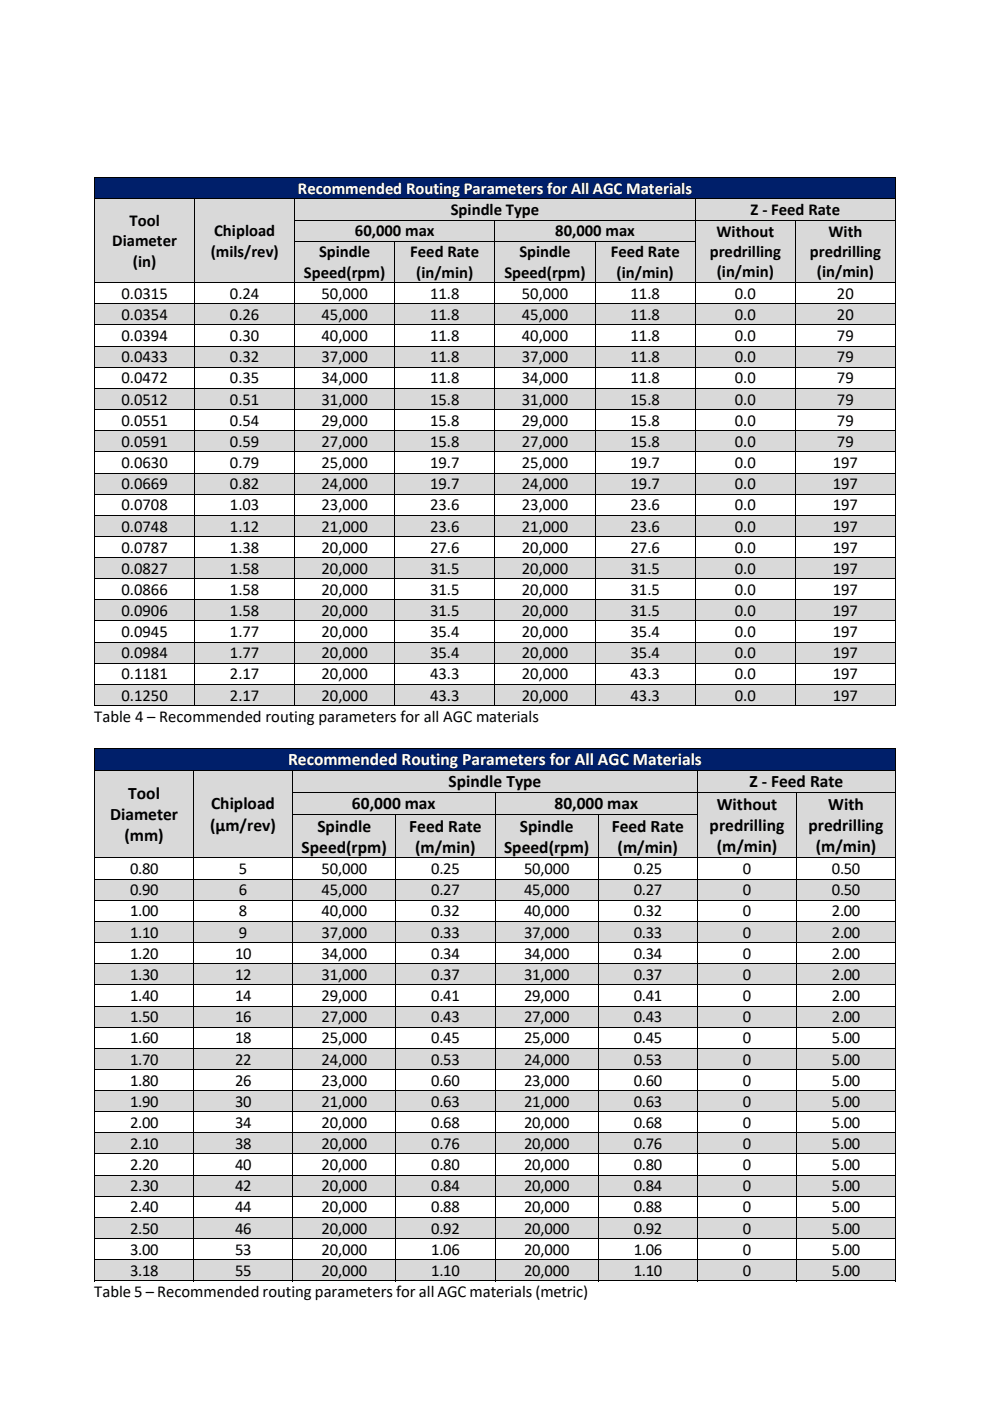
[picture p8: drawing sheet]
<svg xmlns="http://www.w3.org/2000/svg" width="210mm" height="297mm" viewBox="0 0 210 297" stroke-linecap="round" stroke-linejoin="round" font-family="sans-serif">
<defs><g id="words">
<text font-size="3.7" fill="#fff" x="61.1" y="162.2">Recommended Routing Parameters for All AGC Materials</text>
<g font-size="3.7">
<text x="95.1" y="166.9">Spindle Type</text>
<text x="159" y="166.9">Z ‐ Feed Rate</text>
<text x="23.4" y="173.9">Diameter</text>
<text x="27.2" y="169.4">Tool</text>
<text x="44.8" y="171.6">Chipload</text>
<text x="74.7" y="171.6">60,000 max</text>
<text x="117.6" y="171.6">80,000 max</text>
<text x="152" y="171.7">Without</text>
<text x="175.7" y="171.7">With</text>
<text x="26.4" y="178.4">(mm)</text>
<text x="44.6" y="176.1">(µm/rev)</text>
<text x="67.3" y="176.3">Spindle</text>
<text x="86.8" y="176.3">Feed Rate</text>
<text x="110.3" y="176.3">Spindle</text>
<text x="129.8" y="176.3">Feed Rate</text>
<text x="150.5" y="176.2">predrilling</text>
<text x="171.5" y="176.2">predrilling</text>
<text x="64" y="180.8">Speed(rpm)</text>
<text x="88.1" y="180.8">(m/min)</text>
<text x="106.9" y="180.8">Speed(rpm)</text>
<text x="131" y="180.8">(m/min)</text>
<text x="152" y="180.7">(m/min)</text>
<text x="173" y="180.7">(m/min)</text>
</g>
<text font-size="3.5" fill="#fff" x="63.2" y="41.1">Recommended Routing Parameters for All AGC Materials</text>
<g font-size="3.5">
<text x="27.5" y="47.9">Tool</text>
<text x="95.6" y="45.6">Spindle Type</text>
<text x="159.2" y="45.6">Z ‐ Feed Rate</text>
<text x="23.8" y="52.3">Diameter</text>
<text x="45.4" y="50.1">Chipload</text>
<text x="75.3" y="50.1">60,000 max</text>
<text x="117.8" y="50.1">80,000 max</text>
<text x="152" y="50.2">Without</text>
<text x="175.7" y="50.2">With</text>
<text x="28.2" y="56.6">(in)</text>
<text x="44.7" y="54.4">(mils/rev)</text>
<text x="64.5" y="58.9">Speed(rpm)</text>
<text x="67.7" y="54.6">Spindle</text>
<text x="87" y="54.6">Feed Rate</text>
<text x="88.3" y="58.9">(in/min)</text>
<text x="107" y="58.9">Speed(rpm)</text>
<text x="110.2" y="54.6">Spindle</text>
<text x="129.6" y="54.6">Feed Rate</text>
<text x="130.8" y="58.9">(in/min)</text>
<text x="150.5" y="54.5">predrilling</text>
<text x="152" y="58.8">(in/min)</text>
<text x="171.8" y="54.5">predrilling</text>
<text x="173.3" y="58.8">(in/min)</text>
<text x="25.8" y="63.4">0.0315</text>
<text x="48.8" y="63.4">0.24</text>
<text x="68.2" y="63.4">50,000</text>
<text x="91.2" y="63.4">11.8</text>
<text x="110.7" y="63.4">50,000</text>
<text x="133.7" y="63.4">11.8</text>
<text x="155.9" y="63.4">0.0</text>
<text x="177.5" y="63.4">20</text>
<text x="25.8" y="67.9">0.0354</text>
<text x="48.8" y="67.9">0.26</text>
<text x="68.2" y="67.9">45,000</text>
<text x="91.2" y="67.9">11.8</text>
<text x="110.7" y="67.9">45,000</text>
<text x="133.7" y="67.9">11.8</text>
<text x="155.9" y="67.9">0.0</text>
<text x="177.5" y="67.9">20</text>
<text x="25.8" y="72.3">0.0394</text>
<text x="25.8" y="76.8">0.0433</text>
<text x="48.8" y="72.3">0.30</text>
<text x="48.8" y="76.8">0.32</text>
<text x="68.2" y="72.3">40,000</text>
<text x="68.2" y="76.8">37,000</text>
<text x="91.2" y="72.3">11.8</text>
<text x="91.2" y="76.8">11.8</text>
<text x="110.7" y="72.3">40,000</text>
<text x="110.7" y="76.8">37,000</text>
<text x="133.7" y="72.3">11.8</text>
<text x="133.7" y="76.8">11.8</text>
<text x="155.9" y="72.3">0.0</text>
<text x="155.9" y="76.8">0.0</text>
<text x="177.5" y="72.3">79</text>
<text x="177.5" y="76.8">79</text>
<text x="25.8" y="81.3">0.0472</text>
<text x="48.8" y="81.3">0.35</text>
<text x="68.2" y="81.3">34,000</text>
<text x="91.2" y="81.3">11.8</text>
<text x="110.7" y="81.3">34,000</text>
<text x="133.7" y="81.3">11.8</text>
<text x="155.9" y="81.3">0.0</text>
<text x="177.5" y="81.3">79</text>
<text x="25.8" y="85.8">0.0512</text>
<text x="48.8" y="85.8">0.51</text>
<text x="68.2" y="85.8">31,000</text>
<text x="91.2" y="85.8">15.8</text>
<text x="110.7" y="85.8">31,000</text>
<text x="133.7" y="85.8">15.8</text>
<text x="155.9" y="85.8">0.0</text>
<text x="177.5" y="85.8">79</text>
<text x="25.8" y="90.3">0.0551</text>
<text x="25.8" y="94.8">0.0591</text>
<text x="48.8" y="90.3">0.54</text>
<text x="48.8" y="94.8">0.59</text>
<text x="68.2" y="90.3">29,000</text>
<text x="68.2" y="94.8">27,000</text>
<text x="91.2" y="90.3">15.8</text>
<text x="91.2" y="94.8">15.8</text>
<text x="110.7" y="90.3">29,000</text>
<text x="110.7" y="94.8">27,000</text>
<text x="133.7" y="90.3">15.8</text>
<text x="133.7" y="94.8">15.8</text>
<text x="155.9" y="90.3">0.0</text>
<text x="155.9" y="94.8">0.0</text>
<text x="177.5" y="90.3">79</text>
<text x="177.5" y="94.8">79</text>
<text x="25.8" y="99.2">0.0630</text>
<text x="48.8" y="99.2">0.79</text>
<text x="68.2" y="99.2">25,000</text>
<text x="91.2" y="99.2">19.7</text>
<text x="110.7" y="99.2">25,000</text>
<text x="133.7" y="99.2">19.7</text>
<text x="155.9" y="99.2">0.0</text>
<text x="176.6" y="99.2">197</text>
<text x="25.8" y="103.7">0.0669</text>
<text x="48.8" y="103.7">0.82</text>
<text x="68.2" y="103.7">24,000</text>
<text x="91.2" y="103.7">19.7</text>
<text x="110.7" y="103.7">24,000</text>
<text x="133.7" y="103.7">19.7</text>
<text x="155.9" y="103.7">0.0</text>
<text x="176.6" y="103.7">197</text>
<text x="25.8" y="108.2">0.0708</text>
<text x="25.8" y="112.7">0.0748</text>
<text x="48.8" y="108.2">1.03</text>
<text x="48.8" y="112.7">1.12</text>
<text x="68.2" y="108.2">23,000</text>
<text x="68.2" y="112.7">21,000</text>
<text x="91.2" y="108.2">23.6</text>
<text x="91.2" y="112.7">23.6</text>
<text x="110.7" y="108.2">23,000</text>
<text x="110.7" y="112.7">21,000</text>
<text x="133.7" y="108.2">23.6</text>
<text x="133.7" y="112.7">23.6</text>
<text x="155.9" y="108.2">0.0</text>
<text x="155.9" y="112.7">0.0</text>
<text x="176.6" y="108.2">197</text>
<text x="176.6" y="112.7">197</text>
<text x="25.8" y="117.2">0.0787</text>
<text x="48.8" y="117.2">1.38</text>
<text x="68.2" y="117.2">20,000</text>
<text x="91.2" y="117.2">27.6</text>
<text x="110.7" y="117.2">20,000</text>
<text x="133.7" y="117.2">27.6</text>
<text x="155.9" y="117.2">0.0</text>
<text x="176.6" y="117.2">197</text>
<text x="25.8" y="121.6">0.0827</text>
<text x="48.8" y="121.6">1.58</text>
<text x="68.2" y="121.6">20,000</text>
<text x="91.2" y="121.6">31.5</text>
<text x="110.7" y="121.6">20,000</text>
<text x="133.7" y="121.6">31.5</text>
<text x="155.9" y="121.6">0.0</text>
<text x="176.6" y="121.6">197</text>
<text x="25.8" y="126.1">0.0866</text>
<text x="25.8" y="130.6">0.0906</text>
<text x="48.8" y="126.1">1.58</text>
<text x="48.8" y="130.6">1.58</text>
<text x="68.2" y="126.1">20,000</text>
<text x="68.2" y="130.6">20,000</text>
<text x="91.2" y="126.1">31.5</text>
<text x="91.2" y="130.6">31.5</text>
<text x="110.7" y="126.1">20,000</text>
<text x="110.7" y="130.6">20,000</text>
<text x="133.7" y="126.1">31.5</text>
<text x="133.7" y="130.6">31.5</text>
<text x="155.9" y="126.1">0.0</text>
<text x="155.9" y="130.6">0.0</text>
<text x="176.6" y="126.1">197</text>
<text x="176.6" y="130.6">197</text>
<text x="25.8" y="135.1">0.0945</text>
<text x="48.8" y="135.1">1.77</text>
<text x="68.2" y="135.1">20,000</text>
<text x="91.2" y="135.1">35.4</text>
<text x="110.7" y="135.1">20,000</text>
<text x="133.7" y="135.1">35.4</text>
<text x="155.9" y="135.1">0.0</text>
<text x="176.6" y="135.1">197</text>
<text x="25.8" y="139.6">0.0984</text>
<text x="48.8" y="139.6">1.77</text>
<text x="68.2" y="139.6">20,000</text>
<text x="91.2" y="139.6">35.4</text>
<text x="110.7" y="139.6">20,000</text>
<text x="133.7" y="139.6">35.4</text>
<text x="155.9" y="139.6">0.0</text>
<text x="176.6" y="139.6">197</text>
<text x="25.8" y="144.1">0.1181</text>
<text x="25.8" y="148.5">0.1250</text>
<text x="48.8" y="144.1">2.17</text>
<text x="48.8" y="148.5">2.17</text>
<text x="68.2" y="144.1">20,000</text>
<text x="68.2" y="148.5">20,000</text>
<text x="91.2" y="144.1">43.3</text>
<text x="91.2" y="148.5">43.3</text>
<text x="110.7" y="144.1">20,000</text>
<text x="110.7" y="148.5">20,000</text>
<text x="133.7" y="144.1">43.3</text>
<text x="133.7" y="148.5">43.3</text>
<text x="155.9" y="144.1">0.0</text>
<text x="155.9" y="148.5">0.0</text>
<text x="176.6" y="144.1">197</text>
<text x="176.6" y="148.5">197</text>
<text x="20" y="153">Table 4 – Recommended routing parameters for all AGC materials</text>
<text x="27.6" y="185.4">0.80</text>
<text x="50.7" y="185.4">5</text>
<text x="68.2" y="185.4">50,000</text>
<text x="91.5" y="185.4">0.25</text>
<text x="111.1" y="185.4">50,000</text>
<text x="134.4" y="185.4">0.25</text>
<text x="157.5" y="185.4">0</text>
<text x="176.4" y="185.4">0.50</text>
<text x="27.6" y="189.8">0.90</text>
<text x="50.7" y="189.8">6</text>
<text x="68.2" y="189.8">45,000</text>
<text x="91.5" y="189.8">0.27</text>
<text x="111.1" y="189.8">45,000</text>
<text x="134.4" y="189.8">0.27</text>
<text x="157.5" y="189.8">0</text>
<text x="176.4" y="189.8">0.50</text>
<text x="27.6" y="194.3">1.00</text>
<text x="50.7" y="194.3">8</text>
<text x="68.2" y="194.3">40,000</text>
<text x="91.5" y="194.3">0.32</text>
<text x="111.1" y="194.3">40,000</text>
<text x="134.4" y="194.3">0.32</text>
<text x="157.5" y="194.3">0</text>
<text x="176.4" y="194.3">2.00</text>
<text x="27.6" y="198.8">1.10</text>
<text x="27.6" y="203.3">1.20</text>
<text x="49.8" y="203.3">10</text>
<text x="50.7" y="198.8">9</text>
<text x="68.2" y="198.8">37,000</text>
<text x="68.2" y="203.3">34,000</text>
<text x="91.5" y="198.8">0.33</text>
<text x="91.5" y="203.3">0.34</text>
<text x="111.1" y="198.8">37,000</text>
<text x="111.1" y="203.3">34,000</text>
<text x="134.4" y="198.8">0.33</text>
<text x="134.4" y="203.3">0.34</text>
<text x="157.5" y="198.8">0</text>
<text x="157.5" y="203.3">0</text>
<text x="176.4" y="198.8">2.00</text>
<text x="176.4" y="203.3">2.00</text>
<text x="27.6" y="207.8">1.30</text>
<text x="49.8" y="207.8">12</text>
<text x="68.2" y="207.8">31,000</text>
<text x="91.5" y="207.8">0.37</text>
<text x="111.1" y="207.8">31,000</text>
<text x="134.4" y="207.8">0.37</text>
<text x="157.5" y="207.8">0</text>
<text x="176.4" y="207.8">2.00</text>
<text x="27.6" y="212.2">1.40</text>
<text x="49.8" y="212.2">14</text>
<text x="68.2" y="212.2">29,000</text>
<text x="91.5" y="212.2">0.41</text>
<text x="111.1" y="212.2">29,000</text>
<text x="134.4" y="212.2">0.41</text>
<text x="157.5" y="212.2">0</text>
<text x="176.4" y="212.2">2.00</text>
<text x="27.6" y="216.7">1.50</text>
<text x="27.6" y="221.2">1.60</text>
<text x="49.8" y="216.7">16</text>
<text x="49.8" y="221.2">18</text>
<text x="68.2" y="216.7">27,000</text>
<text x="68.2" y="221.2">25,000</text>
<text x="91.5" y="216.7">0.43</text>
<text x="91.5" y="221.2">0.45</text>
<text x="111.1" y="216.7">27,000</text>
<text x="111.1" y="221.2">25,000</text>
<text x="134.4" y="216.7">0.43</text>
<text x="134.4" y="221.2">0.45</text>
<text x="157.5" y="216.7">0</text>
<text x="157.5" y="221.2">0</text>
<text x="176.4" y="216.7">2.00</text>
<text x="176.4" y="221.2">5.00</text>
<text x="27.6" y="225.7">1.70</text>
<text x="49.8" y="225.7">22</text>
<text x="68.2" y="225.7">24,000</text>
<text x="91.5" y="225.7">0.53</text>
<text x="111.1" y="225.7">24,000</text>
<text x="134.4" y="225.7">0.53</text>
<text x="157.5" y="225.7">0</text>
<text x="176.4" y="225.7">5.00</text>
<text x="27.6" y="230.2">1.80</text>
<text x="49.8" y="230.2">26</text>
<text x="68.2" y="230.2">23,000</text>
<text x="91.5" y="230.2">0.60</text>
<text x="111.1" y="230.2">23,000</text>
<text x="134.4" y="230.2">0.60</text>
<text x="157.5" y="230.2">0</text>
<text x="176.4" y="230.2">5.00</text>
<text x="27.6" y="234.7">1.90</text>
<text x="27.6" y="239.1">2.00</text>
<text x="49.8" y="234.7">30</text>
<text x="49.8" y="239.1">34</text>
<text x="68.2" y="234.7">21,000</text>
<text x="68.2" y="239.1">20,000</text>
<text x="91.5" y="234.7">0.63</text>
<text x="91.5" y="239.1">0.68</text>
<text x="111.1" y="234.7">21,000</text>
<text x="111.1" y="239.1">20,000</text>
<text x="134.4" y="234.7">0.63</text>
<text x="134.4" y="239.1">0.68</text>
<text x="157.5" y="234.7">0</text>
<text x="157.5" y="239.1">0</text>
<text x="176.4" y="234.7">5.00</text>
<text x="176.4" y="239.1">5.00</text>
<text x="27.6" y="243.6">2.10</text>
<text x="49.8" y="243.6">38</text>
<text x="68.2" y="243.6">20,000</text>
<text x="91.5" y="243.6">0.76</text>
<text x="111.1" y="243.6">20,000</text>
<text x="134.4" y="243.6">0.76</text>
<text x="157.5" y="243.6">0</text>
<text x="176.4" y="243.6">5.00</text>
<text x="27.6" y="248.1">2.20</text>
<text x="49.8" y="248.1">40</text>
<text x="68.2" y="248.1">20,000</text>
<text x="91.5" y="248.1">0.80</text>
<text x="111.1" y="248.1">20,000</text>
<text x="134.4" y="248.1">0.80</text>
<text x="157.5" y="248.1">0</text>
<text x="176.4" y="248.1">5.00</text>
<text x="27.6" y="252.6">2.30</text>
<text x="27.6" y="257.1">2.40</text>
<text x="49.8" y="252.6">42</text>
<text x="49.8" y="257.1">44</text>
<text x="68.2" y="252.6">20,000</text>
<text x="68.2" y="257.1">20,000</text>
<text x="91.5" y="252.6">0.84</text>
<text x="91.5" y="257.1">0.88</text>
<text x="111.1" y="252.6">20,000</text>
<text x="111.1" y="257.1">20,000</text>
<text x="134.4" y="252.6">0.84</text>
<text x="134.4" y="257.1">0.88</text>
<text x="157.5" y="252.6">0</text>
<text x="157.5" y="257.1">0</text>
<text x="176.4" y="252.6">5.00</text>
<text x="176.4" y="257.1">5.00</text>
<text x="27.6" y="261.6">2.50</text>
<text x="49.8" y="261.6">46</text>
<text x="68.2" y="261.6">20,000</text>
<text x="91.5" y="261.6">0.92</text>
<text x="111.1" y="261.6">20,000</text>
<text x="134.4" y="261.6">0.92</text>
<text x="157.5" y="261.6">0</text>
<text x="176.4" y="261.6">5.00</text>
<text x="27.6" y="266">3.00</text>
<text x="49.8" y="266">53</text>
<text x="68.2" y="266">20,000</text>
<text x="91.5" y="266">1.06</text>
<text x="111.1" y="266">20,000</text>
<text x="134.4" y="266">1.06</text>
<text x="157.5" y="266">0</text>
<text x="176.4" y="266">5.00</text>
<text x="20" y="275">Table 5 – Recommended routing parameters for all AGC materials (metric)</text>
<text x="27.6" y="270.5">3.18</text>
<text x="49.8" y="270.5">55</text>
<text x="68.2" y="270.5">20,000</text>
<text x="91.5" y="270.5">1.10</text>
<text x="111.1" y="270.5">20,000</text>
<text x="134.4" y="270.5">1.10</text>
<text x="157.5" y="270.5">0</text>
<text x="176.4" y="270.5">5.00</text>
</g>
</g></defs>
<g fill="#001f6a">
<path d="M20.2 37.8h169.6v4.3h-169.6z"/>
<path d="M22 37.8h166v4.3h-166z"/>
</g>
<path d="M20 37.6h.2v.2h-.2zM189.8 37.6h.2v.2h-.2z" fill="#000"/>
<path d="M20 37.7h170M20.1 37.8v4.3M189.9 37.8v4.3" fill="none" stroke="#000" stroke-width=".21"/>
<g fill="#d9d9d9">
<path d="M20.2 42.3h21v17.6h-21z"/>
<path d="M22 44.6h17.4v4.3h-17.4z"/>
<path d="M22 48.9h17.4v4.3h-17.4z"/>
<path d="M22 53.2h17.4v4.3h-17.4z"/>
<path d="M41.4 42.3h21v17.6h-21z"/>
<path d="M43.2 46.8h17.4v4.3h-17.4z"/>
<path d="M43.2 51.1h17.4v4.3h-17.4z"/>
<path d="M62.6 42.3h84.8v4.3h-84.8z"/>
<path d="M64.4 42.3h81.2v4.3h-81.2z"/>
<path d="M147.6 42.3h42.2v4.3h-42.2z"/>
<path d="M149.4 42.3h38.6v4.3h-38.6z"/>
</g>
<path d="M20 42.2h169.8M20.1 42.3v4.3M41.3 42.3v4.3M62.5 42.3v4.3M147.5 42.3v4.3M189.9 42.3v4.3" fill="none" stroke="#000" stroke-width=".21"/>
<path d="M189.8 42.1h.2v.2h-.2z" fill="#000"/>
<g fill="#d9d9d9">
<path d="M62.6 46.8h42.3v4.3h-42.3z"/>
<path d="M64.4 46.8h38.6v4.3h-38.6z"/>
<path d="M105.1 46.8h42.3v4.3h-42.3z"/>
<path d="M106.8 46.8h38.8v4.3h-38.8z"/>
<path d="M147.6 46.8h21v13.1h-21z"/>
<path d="M149.4 46.8h17.4v4.4h-17.4z"/>
<path d="M149.4 51.2h17.4v4.3h-17.4z"/>
<path d="M149.4 55.5h17.4v4.3h-17.4z"/>
<path d="M168.8 46.8h21v13.1h-21z"/>
<path d="M170.6 46.8h17.4v4.4h-17.4z"/>
<path d="M170.6 51.2h17.4v4.3h-17.4z"/>
<path d="M170.6 55.5h17.4v4.3h-17.4z"/>
</g>
<path d="M20 46.6h.2v.2h-.2zM41.2 46.6h.2v.2h-.2z" fill="#000"/>
<path d="M20.1 46.8v4.3M41.3 46.8v4.3M62.4 46.7h127.6M62.5 46.8v4.3M104.9 46.8v4.3M147.5 46.8v4.3M168.7 46.8v4.3M189.9 46.8v4.3" fill="none" stroke="#000" stroke-width=".21"/>
<g fill="#d9d9d9">
<path d="M62.6 51.2h21v8.7h-21z"/>
<path d="M64.4 51.2h17.4v4.3h-17.4z"/>
<path d="M64.4 55.5h17.4v4.4h-17.4z"/>
<path d="M83.8 51.2h21.1v8.7h-21.1z"/>
<path d="M85.6 51.2h17.4v4.3h-17.4z"/>
<path d="M85.6 55.5h17.4v4.4h-17.4z"/>
<path d="M105.1 51.2h21.1v8.7h-21.1z"/>
<path d="M106.8 51.2h17.5v4.3h-17.5z"/>
<path d="M106.8 55.5h17.5v4.4h-17.5z"/>
<path d="M126.3 51.2h21.1v8.7h-21.1z"/>
<path d="M128.1 51.2h17.5v4.3h-17.5z"/>
<path d="M128.1 55.5h17.5v4.4h-17.5z"/>
</g>
<path d="M20 51.1h.2v.1h-.2zM41.2 51.1h.2v.1h-.2zM168.6 51.1h.2v.1h-.2zM189.8 51.1h.2v.1h-.2z" fill="#000"/>
<path d="M20.1 51.2v8.7M41.3 51.2v8.7M62.4 51.2h85.2M62.5 51.2v8.7M83.7 51.2v8.7M104.9 51.2v8.7M126.2 51.2v8.7M147.5 51.2v8.7M168.7 51.2v8.7M189.9 51.2v8.7" fill="none" stroke="#000" stroke-width=".21"/>
<g fill="#fff">
<path d="M20.2 60h21v4.3h-21z"/>
<path d="M22 60h17.4v4.3h-17.4z"/>
<path d="M41.4 60h21v4.3h-21z"/>
<path d="M43.2 60h17.4v4.3h-17.4z"/>
<path d="M62.6 60h21v4.3h-21z"/>
<path d="M64.4 60h17.4v4.3h-17.4z"/>
<path d="M83.8 60h21.1v4.3h-21.1z"/>
<path d="M85.6 60h17.4v4.3h-17.4z"/>
<path d="M105.1 60h21.1v4.3h-21.1z"/>
<path d="M106.8 60h17.5v4.3h-17.5z"/>
<path d="M126.3 60h21.1v4.3h-21.1z"/>
<path d="M128.1 60h17.5v4.3h-17.5z"/>
<path d="M147.6 60h21v4.3h-21z"/>
<path d="M149.4 60h17.4v4.3h-17.4z"/>
<path d="M168.8 60h21v4.3h-21z"/>
<path d="M170.6 60h17.4v4.3h-17.4z"/>
</g>
<path d="M20 59.9h170M20.1 60v4.3M41.3 60v4.3M62.5 60v4.3M83.7 60v4.3M104.9 60v4.3M126.2 60v4.3M147.5 60v4.3M168.7 60v4.3M189.9 60v4.3" fill="none" stroke="#000" stroke-width=".21"/>
<g fill="#d9d9d9">
<path d="M20.2 64.5h21v4.3h-21z"/>
<path d="M22 64.5h17.4v4.3h-17.4z"/>
<path d="M41.4 64.5h21v4.3h-21z"/>
<path d="M43.2 64.5h17.4v4.3h-17.4z"/>
<path d="M62.6 64.5h21v4.3h-21z"/>
<path d="M64.4 64.5h17.4v4.3h-17.4z"/>
<path d="M83.8 64.5h21.1v4.3h-21.1z"/>
<path d="M85.6 64.5h17.4v4.3h-17.4z"/>
<path d="M105.1 64.5h21.1v4.3h-21.1z"/>
<path d="M106.8 64.5h17.5v4.3h-17.5z"/>
<path d="M126.3 64.5h21.1v4.3h-21.1z"/>
<path d="M128.1 64.5h17.5v4.3h-17.5z"/>
<path d="M147.6 64.5h21v4.3h-21z"/>
<path d="M149.4 64.5h17.4v4.3h-17.4z"/>
<path d="M168.8 64.5h21v4.3h-21z"/>
<path d="M170.6 64.5h17.4v4.3h-17.4z"/>
</g>
<path d="M20 64.4h170M20.1 64.5v4.3M41.3 64.5v4.3M62.5 64.5v4.3M83.7 64.5v4.3M104.9 64.5v4.3M126.2 64.5v4.3M147.5 64.5v4.3M168.7 64.5v4.3M189.9 64.5v4.3" fill="none" stroke="#000" stroke-width=".21"/>
<g fill="#fff">
<path d="M20.2 69h21v4.3h-21z"/>
<path d="M22 69h17.4v4.3h-17.4z"/>
<path d="M41.4 69h21v4.3h-21z"/>
<path d="M43.2 69h17.4v4.3h-17.4z"/>
<path d="M62.6 69h21v4.3h-21z"/>
<path d="M64.4 69h17.4v4.3h-17.4z"/>
<path d="M83.8 69h21.1v4.3h-21.1z"/>
<path d="M85.6 69h17.4v4.3h-17.4z"/>
<path d="M105.1 69h21.1v4.3h-21.1z"/>
<path d="M106.8 69h17.5v4.3h-17.5z"/>
<path d="M126.3 69h21.1v4.3h-21.1z"/>
<path d="M128.1 69h17.5v4.3h-17.5z"/>
<path d="M147.6 69h21v4.3h-21z"/>
<path d="M149.4 69h17.4v4.3h-17.4z"/>
<path d="M168.8 69h21v4.3h-21z"/>
<path d="M170.6 69h17.4v4.3h-17.4z"/>
</g>
<path d="M20 68.9h170M20.1 69v4.3M41.3 69v4.3M62.5 69v4.3M83.7 69v4.3M104.9 69v4.3M126.2 69v4.3M147.5 69v4.3M168.7 69v4.3M189.9 69v4.3" fill="none" stroke="#000" stroke-width=".21"/>
<g fill="#d9d9d9">
<path d="M20.2 73.5h21v4.3h-21z"/>
<path d="M22 73.5h17.4v4.3h-17.4z"/>
<path d="M41.4 73.5h21v4.3h-21z"/>
<path d="M43.2 73.5h17.4v4.3h-17.4z"/>
<path d="M62.6 73.5h21v4.3h-21z"/>
<path d="M64.4 73.5h17.4v4.3h-17.4z"/>
<path d="M83.8 73.5h21.1v4.3h-21.1z"/>
<path d="M85.6 73.5h17.4v4.3h-17.4z"/>
<path d="M105.1 73.5h21.1v4.3h-21.1z"/>
<path d="M106.8 73.5h17.5v4.3h-17.5z"/>
<path d="M126.3 73.5h21.1v4.3h-21.1z"/>
<path d="M128.1 73.5h17.5v4.3h-17.5z"/>
<path d="M147.6 73.5h21v4.3h-21z"/>
<path d="M149.4 73.5h17.4v4.3h-17.4z"/>
<path d="M168.8 73.5h21v4.3h-21z"/>
<path d="M170.6 73.5h17.4v4.3h-17.4z"/>
</g>
<path d="M20 73.4h170M20.1 73.5v4.3M41.3 73.5v4.3M62.5 73.5v4.3M83.7 73.5v4.3M104.9 73.5v4.3M126.2 73.5v4.3M147.5 73.5v4.3M168.7 73.5v4.3M189.9 73.5v4.3" fill="none" stroke="#000" stroke-width=".21"/>
<g fill="#fff">
<path d="M20.2 78h21v4.3h-21z"/>
<path d="M22 78h17.4v4.3h-17.4z"/>
<path d="M41.4 78h21v4.3h-21z"/>
<path d="M43.2 78h17.4v4.3h-17.4z"/>
<path d="M62.6 78h21v4.3h-21z"/>
<path d="M64.4 78h17.4v4.3h-17.4z"/>
<path d="M83.8 78h21.1v4.3h-21.1z"/>
<path d="M85.6 78h17.4v4.3h-17.4z"/>
<path d="M105.1 78h21.1v4.3h-21.1z"/>
<path d="M106.8 78h17.5v4.3h-17.5z"/>
<path d="M126.3 78h21.1v4.3h-21.1z"/>
<path d="M128.1 78h17.5v4.3h-17.5z"/>
<path d="M147.6 78h21v4.3h-21z"/>
<path d="M149.4 78h17.4v4.3h-17.4z"/>
<path d="M168.8 78h21v4.3h-21z"/>
<path d="M170.6 78h17.4v4.3h-17.4z"/>
</g>
<path d="M20 77.9h170M20.1 78v4.3M41.3 78v4.3M62.5 78v4.3M83.7 78v4.3M104.9 78v4.3M126.2 78v4.3M147.5 78v4.3M168.7 78v4.3M189.9 78v4.3" fill="none" stroke="#000" stroke-width=".21"/>
<g fill="#d9d9d9">
<path d="M20.2 82.4h21v4.4h-21z"/>
<path d="M22 82.4h17.4v4.4h-17.4z"/>
<path d="M41.4 82.4h21v4.4h-21z"/>
<path d="M43.2 82.4h17.4v4.4h-17.4z"/>
<path d="M62.6 82.4h21v4.4h-21z"/>
<path d="M64.4 82.4h17.4v4.4h-17.4z"/>
<path d="M83.8 82.4h21.1v4.4h-21.1z"/>
<path d="M85.6 82.4h17.4v4.4h-17.4z"/>
<path d="M105.1 82.4h21.1v4.4h-21.1z"/>
<path d="M106.8 82.4h17.5v4.4h-17.5z"/>
<path d="M126.3 82.4h21.1v4.4h-21.1z"/>
<path d="M128.1 82.4h17.5v4.4h-17.5z"/>
<path d="M147.6 82.4h21v4.4h-21z"/>
<path d="M149.4 82.4h17.4v4.4h-17.4z"/>
<path d="M168.8 82.4h21v4.4h-21z"/>
<path d="M170.6 82.4h17.4v4.4h-17.4z"/>
</g>
<path d="M20 82.4h170M20.1 82.4v4.4M41.3 82.4v4.4M62.5 82.4v4.4M83.7 82.4v4.4M104.9 82.4v4.4M126.2 82.4v4.4M147.5 82.4v4.4M168.7 82.4v4.4M189.9 82.4v4.4" fill="none" stroke="#000" stroke-width=".21"/>
<g fill="#fff">
<path d="M20.2 86.9h21v4.3h-21z"/>
<path d="M22 86.9h17.4v4.3h-17.4z"/>
<path d="M41.4 86.9h21v4.3h-21z"/>
<path d="M43.2 86.9h17.4v4.3h-17.4z"/>
<path d="M62.6 86.9h21v4.3h-21z"/>
<path d="M64.4 86.9h17.4v4.3h-17.4z"/>
<path d="M83.8 86.9h21.1v4.3h-21.1z"/>
<path d="M85.6 86.9h17.4v4.3h-17.4z"/>
<path d="M105.1 86.9h21.1v4.3h-21.1z"/>
<path d="M106.8 86.9h17.5v4.3h-17.5z"/>
<path d="M126.3 86.9h21.1v4.3h-21.1z"/>
<path d="M128.1 86.9h17.5v4.3h-17.5z"/>
<path d="M147.6 86.9h21v4.3h-21z"/>
<path d="M149.4 86.9h17.4v4.3h-17.4z"/>
<path d="M168.8 86.9h21v4.3h-21z"/>
<path d="M170.6 86.9h17.4v4.3h-17.4z"/>
</g>
<path d="M20 86.8h170M20.1 86.9v4.3M41.3 86.9v4.3M62.5 86.9v4.3M83.7 86.9v4.3M104.9 86.9v4.3M126.2 86.9v4.3M147.5 86.9v4.3M168.7 86.9v4.3M189.9 86.9v4.3" fill="none" stroke="#000" stroke-width=".21"/>
<g fill="#d9d9d9">
<path d="M20.2 91.4h21v4.3h-21z"/>
<path d="M22 91.4h17.4v4.3h-17.4z"/>
<path d="M41.4 91.4h21v4.3h-21z"/>
<path d="M43.2 91.4h17.4v4.3h-17.4z"/>
<path d="M62.6 91.4h21v4.3h-21z"/>
<path d="M64.4 91.4h17.4v4.3h-17.4z"/>
<path d="M83.8 91.4h21.1v4.3h-21.1z"/>
<path d="M85.6 91.4h17.4v4.3h-17.4z"/>
<path d="M105.1 91.4h21.1v4.3h-21.1z"/>
<path d="M106.8 91.4h17.5v4.3h-17.5z"/>
<path d="M126.3 91.4h21.1v4.3h-21.1z"/>
<path d="M128.1 91.4h17.5v4.3h-17.5z"/>
<path d="M147.6 91.4h21v4.3h-21z"/>
<path d="M149.4 91.4h17.4v4.3h-17.4z"/>
<path d="M168.8 91.4h21v4.3h-21z"/>
<path d="M170.6 91.4h17.4v4.3h-17.4z"/>
</g>
<path d="M20 91.3h170M20.1 91.4v4.3M41.3 91.4v4.3M62.5 91.4v4.3M83.7 91.4v4.3M104.9 91.4v4.3M126.2 91.4v4.3M147.5 91.4v4.3M168.7 91.4v4.3M189.9 91.4v4.3" fill="none" stroke="#000" stroke-width=".21"/>
<g fill="#fff">
<path d="M20.2 95.9h21v4.3h-21z"/>
<path d="M22 95.9h17.4v4.3h-17.4z"/>
<path d="M41.4 95.9h21v4.3h-21z"/>
<path d="M43.2 95.9h17.4v4.3h-17.4z"/>
<path d="M62.6 95.9h21v4.3h-21z"/>
<path d="M64.4 95.9h17.4v4.3h-17.4z"/>
<path d="M83.8 95.9h21.1v4.3h-21.1z"/>
<path d="M85.6 95.9h17.4v4.3h-17.4z"/>
<path d="M105.1 95.9h21.1v4.3h-21.1z"/>
<path d="M106.8 95.9h17.5v4.3h-17.5z"/>
<path d="M126.3 95.9h21.1v4.3h-21.1z"/>
<path d="M128.1 95.9h17.5v4.3h-17.5z"/>
<path d="M147.6 95.9h21v4.3h-21z"/>
<path d="M149.4 95.9h17.4v4.3h-17.4z"/>
<path d="M168.8 95.9h21v4.3h-21z"/>
<path d="M170.6 95.9h17.4v4.3h-17.4z"/>
</g>
<path d="M20 95.8h170M20.1 95.9v4.3M41.3 95.9v4.3M62.5 95.9v4.3M83.7 95.9v4.3M104.9 95.9v4.3M126.2 95.9v4.3M147.5 95.9v4.3M168.7 95.9v4.3M189.9 95.9v4.3" fill="none" stroke="#000" stroke-width=".21"/>
<g fill="#d9d9d9">
<path d="M20.2 100.4h21v4.3h-21z"/>
<path d="M22 100.4h17.4v4.3h-17.4z"/>
<path d="M41.4 100.4h21v4.3h-21z"/>
<path d="M43.2 100.4h17.4v4.3h-17.4z"/>
<path d="M62.6 100.4h21v4.3h-21z"/>
<path d="M64.4 100.4h17.4v4.3h-17.4z"/>
<path d="M83.8 100.4h21.1v4.3h-21.1z"/>
<path d="M85.6 100.4h17.4v4.3h-17.4z"/>
<path d="M105.1 100.4h21.1v4.3h-21.1z"/>
<path d="M106.8 100.4h17.5v4.3h-17.5z"/>
<path d="M126.3 100.4h21.1v4.3h-21.1z"/>
<path d="M128.1 100.4h17.5v4.3h-17.5z"/>
<path d="M147.6 100.4h21v4.3h-21z"/>
<path d="M149.4 100.4h17.4v4.3h-17.4z"/>
<path d="M168.8 100.4h21v4.3h-21z"/>
<path d="M170.6 100.4h17.4v4.3h-17.4z"/>
</g>
<path d="M20 100.3h170M20.1 100.4v4.3M41.3 100.4v4.3M62.5 100.4v4.3M83.7 100.4v4.3M104.9 100.4v4.3M126.2 100.4v4.3M147.5 100.4v4.3M168.7 100.4v4.3M189.9 100.4v4.3" fill="none" stroke="#000" stroke-width=".21"/>
<g fill="#fff">
<path d="M20.2 104.9h21v4.3h-21z"/>
<path d="M22 104.9h17.4v4.3h-17.4z"/>
<path d="M41.4 104.9h21v4.3h-21z"/>
<path d="M43.2 104.9h17.4v4.3h-17.4z"/>
<path d="M62.6 104.9h21v4.3h-21z"/>
<path d="M64.4 104.9h17.4v4.3h-17.4z"/>
<path d="M83.8 104.9h21.1v4.3h-21.1z"/>
<path d="M85.6 104.9h17.4v4.3h-17.4z"/>
<path d="M105.1 104.9h21.1v4.3h-21.1z"/>
<path d="M106.8 104.9h17.5v4.3h-17.5z"/>
<path d="M126.3 104.9h21.1v4.3h-21.1z"/>
<path d="M128.1 104.9h17.5v4.3h-17.5z"/>
<path d="M147.6 104.9h21v4.3h-21z"/>
<path d="M149.4 104.9h17.4v4.3h-17.4z"/>
<path d="M168.8 104.9h21v4.3h-21z"/>
<path d="M170.6 104.9h17.4v4.3h-17.4z"/>
</g>
<path d="M20 104.8h170M20.1 104.9v4.3M41.3 104.9v4.3M62.5 104.9v4.3M83.7 104.9v4.3M104.9 104.9v4.3M126.2 104.9v4.3M147.5 104.9v4.3M168.7 104.9v4.3M189.9 104.9v4.3" fill="none" stroke="#000" stroke-width=".21"/>
<g fill="#d9d9d9">
<path d="M20.2 109.3h21v4.3h-21z"/>
<path d="M22 109.3h17.4v4.3h-17.4z"/>
<path d="M41.4 109.3h21v4.3h-21z"/>
<path d="M43.2 109.3h17.4v4.3h-17.4z"/>
<path d="M62.6 109.3h21v4.3h-21z"/>
<path d="M64.4 109.3h17.4v4.3h-17.4z"/>
<path d="M83.8 109.3h21.1v4.3h-21.1z"/>
<path d="M85.6 109.3h17.4v4.3h-17.4z"/>
<path d="M105.1 109.3h21.1v4.3h-21.1z"/>
<path d="M106.8 109.3h17.5v4.3h-17.5z"/>
<path d="M126.3 109.3h21.1v4.3h-21.1z"/>
<path d="M128.1 109.3h17.5v4.3h-17.5z"/>
<path d="M147.6 109.3h21v4.3h-21z"/>
<path d="M149.4 109.3h17.4v4.3h-17.4z"/>
<path d="M168.8 109.3h21v4.3h-21z"/>
<path d="M170.6 109.3h17.4v4.3h-17.4z"/>
</g>
<path d="M20 109.2h170M20.1 109.3v4.3M41.3 109.3v4.3M62.5 109.3v4.3M83.7 109.3v4.3M104.9 109.3v4.3M126.2 109.3v4.3M147.5 109.3v4.3M168.7 109.3v4.3M189.9 109.3v4.3" fill="none" stroke="#000" stroke-width=".21"/>
<g fill="#fff">
<path d="M20.2 113.8h21v4.3h-21z"/>
<path d="M22 113.8h17.4v4.3h-17.4z"/>
<path d="M41.4 113.8h21v4.3h-21z"/>
<path d="M43.2 113.8h17.4v4.3h-17.4z"/>
<path d="M62.6 113.8h21v4.3h-21z"/>
<path d="M64.4 113.8h17.4v4.3h-17.4z"/>
<path d="M83.8 113.8h21.1v4.3h-21.1z"/>
<path d="M85.6 113.8h17.4v4.3h-17.4z"/>
<path d="M105.1 113.8h21.1v4.3h-21.1z"/>
<path d="M106.8 113.8h17.5v4.3h-17.5z"/>
<path d="M126.3 113.8h21.1v4.3h-21.1z"/>
<path d="M128.1 113.8h17.5v4.3h-17.5z"/>
<path d="M147.6 113.8h21v4.3h-21z"/>
<path d="M149.4 113.8h17.4v4.3h-17.4z"/>
<path d="M168.8 113.8h21v4.3h-21z"/>
<path d="M170.6 113.8h17.4v4.3h-17.4z"/>
</g>
<path d="M20 113.7h170M20.1 113.8v4.3M41.3 113.8v4.3M62.5 113.8v4.3M83.7 113.8v4.3M104.9 113.8v4.3M126.2 113.8v4.3M147.5 113.8v4.3M168.7 113.8v4.3M189.9 113.8v4.3" fill="none" stroke="#000" stroke-width=".21"/>
<g fill="#d9d9d9">
<path d="M20.2 118.3h21v4.3h-21z"/>
<path d="M22 118.3h17.4v4.3h-17.4z"/>
<path d="M41.4 118.3h21v4.3h-21z"/>
<path d="M43.2 118.3h17.4v4.3h-17.4z"/>
<path d="M62.6 118.3h21v4.3h-21z"/>
<path d="M64.4 118.3h17.4v4.3h-17.4z"/>
<path d="M83.8 118.3h21.1v4.3h-21.1z"/>
<path d="M85.6 118.3h17.4v4.3h-17.4z"/>
<path d="M105.1 118.3h21.1v4.3h-21.1z"/>
<path d="M106.8 118.3h17.5v4.3h-17.5z"/>
<path d="M126.3 118.3h21.1v4.3h-21.1z"/>
<path d="M128.1 118.3h17.5v4.3h-17.5z"/>
<path d="M147.6 118.3h21v4.3h-21z"/>
<path d="M149.4 118.3h17.4v4.3h-17.4z"/>
<path d="M168.8 118.3h21v4.3h-21z"/>
<path d="M170.6 118.3h17.4v4.3h-17.4z"/>
</g>
<path d="M20 118.2h170M20.1 118.3v4.3M41.3 118.3v4.3M62.5 118.3v4.3M83.7 118.3v4.3M104.9 118.3v4.3M126.2 118.3v4.3M147.5 118.3v4.3M168.7 118.3v4.3M189.9 118.3v4.3" fill="none" stroke="#000" stroke-width=".21"/>
<g fill="#fff">
<path d="M20.2 122.8h21v4.3h-21z"/>
<path d="M22 122.8h17.4v4.3h-17.4z"/>
<path d="M41.4 122.8h21v4.3h-21z"/>
<path d="M43.2 122.8h17.4v4.3h-17.4z"/>
<path d="M62.6 122.8h21v4.3h-21z"/>
<path d="M64.4 122.8h17.4v4.3h-17.4z"/>
<path d="M83.8 122.8h21.1v4.3h-21.1z"/>
<path d="M85.6 122.8h17.4v4.3h-17.4z"/>
<path d="M105.1 122.8h21.1v4.3h-21.1z"/>
<path d="M106.8 122.8h17.5v4.3h-17.5z"/>
<path d="M126.3 122.8h21.1v4.3h-21.1z"/>
<path d="M128.1 122.8h17.5v4.3h-17.5z"/>
<path d="M147.6 122.8h21v4.3h-21z"/>
<path d="M149.4 122.8h17.4v4.3h-17.4z"/>
<path d="M168.8 122.8h21v4.3h-21z"/>
<path d="M170.6 122.8h17.4v4.3h-17.4z"/>
</g>
<path d="M20 122.7h170M20.1 122.8v4.3M41.3 122.8v4.3M62.5 122.8v4.3M83.7 122.8v4.3M104.9 122.8v4.3M126.2 122.8v4.3M147.5 122.8v4.3M168.7 122.8v4.3M189.9 122.8v4.3" fill="none" stroke="#000" stroke-width=".21"/>
<g fill="#d9d9d9">
<path d="M20.2 127.3h21v4.3h-21z"/>
<path d="M22 127.3h17.4v4.3h-17.4z"/>
<path d="M41.4 127.3h21v4.3h-21z"/>
<path d="M43.2 127.3h17.4v4.3h-17.4z"/>
<path d="M62.6 127.3h21v4.3h-21z"/>
<path d="M64.4 127.3h17.4v4.3h-17.4z"/>
<path d="M83.8 127.3h21.1v4.3h-21.1z"/>
<path d="M85.6 127.3h17.4v4.3h-17.4z"/>
<path d="M105.1 127.3h21.1v4.3h-21.1z"/>
<path d="M106.8 127.3h17.5v4.3h-17.5z"/>
<path d="M126.3 127.3h21.1v4.3h-21.1z"/>
<path d="M128.1 127.3h17.5v4.3h-17.5z"/>
<path d="M147.6 127.3h21v4.3h-21z"/>
<path d="M149.4 127.3h17.4v4.3h-17.4z"/>
<path d="M168.8 127.3h21v4.3h-21z"/>
<path d="M170.6 127.3h17.4v4.3h-17.4z"/>
</g>
<path d="M20 127.2h170M20.1 127.3v4.3M41.3 127.3v4.3M62.5 127.3v4.3M83.7 127.3v4.3M104.9 127.3v4.3M126.2 127.3v4.3M147.5 127.3v4.3M168.7 127.3v4.3M189.9 127.3v4.3" fill="none" stroke="#000" stroke-width=".21"/>
<g fill="#fff">
<path d="M20.2 131.8h21v4.3h-21z"/>
<path d="M22 131.8h17.4v4.3h-17.4z"/>
<path d="M41.4 131.8h21v4.3h-21z"/>
<path d="M43.2 131.8h17.4v4.3h-17.4z"/>
<path d="M62.6 131.8h21v4.3h-21z"/>
<path d="M64.4 131.8h17.4v4.3h-17.4z"/>
<path d="M83.8 131.8h21.1v4.3h-21.1z"/>
<path d="M85.6 131.8h17.4v4.3h-17.4z"/>
<path d="M105.1 131.8h21.1v4.3h-21.1z"/>
<path d="M106.8 131.8h17.5v4.3h-17.5z"/>
<path d="M126.3 131.8h21.1v4.3h-21.1z"/>
<path d="M128.1 131.8h17.5v4.3h-17.5z"/>
<path d="M147.6 131.8h21v4.3h-21z"/>
<path d="M149.4 131.8h17.4v4.3h-17.4z"/>
<path d="M168.8 131.8h21v4.3h-21z"/>
<path d="M170.6 131.8h17.4v4.3h-17.4z"/>
</g>
<path d="M20 131.7h170M20.1 131.7v4.4M41.3 131.7v4.4M62.5 131.7v4.4M83.7 131.7v4.4M104.9 131.7v4.4M126.2 131.7v4.4M147.5 131.7v4.4M168.7 131.7v4.4M189.9 131.7v4.4" fill="none" stroke="#000" stroke-width=".21"/>
<g fill="#d9d9d9">
<path d="M20.2 136.2h21v4.3h-21z"/>
<path d="M22 136.2h17.4v4.3h-17.4z"/>
<path d="M41.4 136.2h21v4.3h-21z"/>
<path d="M43.2 136.2h17.4v4.3h-17.4z"/>
<path d="M62.6 136.2h21v4.3h-21z"/>
<path d="M64.4 136.2h17.4v4.3h-17.4z"/>
<path d="M83.8 136.2h21.1v4.3h-21.1z"/>
<path d="M85.6 136.2h17.4v4.3h-17.4z"/>
<path d="M105.1 136.2h21.1v4.3h-21.1z"/>
<path d="M106.8 136.2h17.5v4.3h-17.5z"/>
<path d="M126.3 136.2h21.1v4.3h-21.1z"/>
<path d="M128.1 136.2h17.5v4.3h-17.5z"/>
<path d="M147.6 136.2h21v4.3h-21z"/>
<path d="M149.4 136.2h17.4v4.3h-17.4z"/>
<path d="M168.8 136.2h21v4.3h-21z"/>
<path d="M170.6 136.2h17.4v4.3h-17.4z"/>
</g>
<path d="M20 136.1h170M20.1 136.2v4.3M41.3 136.2v4.3M62.5 136.2v4.3M83.7 136.2v4.3M104.9 136.2v4.3M126.2 136.2v4.3M147.5 136.2v4.3M168.7 136.2v4.3M189.9 136.2v4.3" fill="none" stroke="#000" stroke-width=".21"/>
<g fill="#fff">
<path d="M20.2 140.7h21v4.3h-21z"/>
<path d="M22 140.7h17.4v4.3h-17.4z"/>
<path d="M41.4 140.7h21v4.3h-21z"/>
<path d="M43.2 140.7h17.4v4.3h-17.4z"/>
<path d="M62.6 140.7h21v4.3h-21z"/>
<path d="M64.4 140.7h17.4v4.3h-17.4z"/>
<path d="M83.8 140.7h21.1v4.3h-21.1z"/>
<path d="M85.6 140.7h17.4v4.3h-17.4z"/>
<path d="M105.1 140.7h21.1v4.3h-21.1z"/>
<path d="M106.8 140.7h17.5v4.3h-17.5z"/>
<path d="M126.3 140.7h21.1v4.3h-21.1z"/>
<path d="M128.1 140.7h17.5v4.3h-17.5z"/>
<path d="M147.6 140.7h21v4.3h-21z"/>
<path d="M149.4 140.7h17.4v4.3h-17.4z"/>
<path d="M168.8 140.7h21v4.3h-21z"/>
<path d="M170.6 140.7h17.4v4.3h-17.4z"/>
</g>
<path d="M20 140.6h170M20.1 140.7v4.3M41.3 140.7v4.3M62.5 140.7v4.3M83.7 140.7v4.3M104.9 140.7v4.3M126.2 140.7v4.3M147.5 140.7v4.3M168.7 140.7v4.3M189.9 140.7v4.3" fill="none" stroke="#000" stroke-width=".21"/>
<g fill="#d9d9d9">
<path d="M20.2 145.2h21v4.3h-21z"/>
<path d="M22 145.2h17.4v4.3h-17.4z"/>
<path d="M41.4 145.2h21v4.3h-21z"/>
<path d="M43.2 145.2h17.4v4.3h-17.4z"/>
<path d="M62.6 145.2h21v4.3h-21z"/>
<path d="M64.4 145.2h17.4v4.3h-17.4z"/>
<path d="M83.8 145.2h21.1v4.3h-21.1z"/>
<path d="M85.6 145.2h17.4v4.3h-17.4z"/>
<path d="M105.1 145.2h21.1v4.3h-21.1z"/>
<path d="M106.8 145.2h17.5v4.3h-17.5z"/>
<path d="M126.3 145.2h21.1v4.3h-21.1z"/>
<path d="M128.1 145.2h17.5v4.3h-17.5z"/>
<path d="M147.6 145.2h21v4.3h-21z"/>
<path d="M149.4 145.2h17.4v4.3h-17.4z"/>
<path d="M168.8 145.2h21v4.3h-21z"/>
<path d="M170.6 145.2h17.4v4.3h-17.4z"/>
</g>
<g fill="none" stroke="#000" stroke-width=".21">
<path d="M20 145.1h170M20 149.6h21.2M20.1 145.2v4.5M41.3 145.2v4.5M41.4 149.6h21M62.5 145.2v4.5M62.6 149.6h21M83.7 145.2v4.5M83.8 149.6h21.1M104.9 145.2v4.5M105 149.6h21.2M126.2 145.2v4.5"/>
<path d="M126.3 149.6h21.1M147.5 145.2v4.5M147.6 149.6h21M168.7 145.2v4.5M168.8 149.6h21M189.9 145.2v4.5"/>
</g>
<path d="M189.8 149.5h.2v.2h-.2z" fill="#000"/>
<g fill="#001f6a">
<path d="M20.2 158.7h169.6v4.5h-169.6z"/>
<path d="M22 158.7h166v4.5h-166z"/>
</g>
<path d="M20 158.5h.2v.2h-.2zM189.8 158.5h.2v.2h-.2z" fill="#000"/>
<path d="M20 158.6h170M20.1 158.7v4.5M189.9 158.7v4.5" fill="none" stroke="#000" stroke-width=".21"/>
<g fill="#d9d9d9">
<path d="M20.2 163.4h20.8v18.4h-20.8z"/>
<path d="M22 165.8h17.1v4.5h-17.1z"/>
<path d="M22 170.3h17.1v4.6h-17.1z"/>
<path d="M22 174.9h17.1v4.5h-17.1z"/>
<path d="M41.1 163.4h20.9v18.4h-20.9z"/>
<path d="M42.9 168.1h17.3v4.5h-17.3z"/>
<path d="M42.9 172.6h17.3v4.5h-17.3z"/>
<path d="M62.2 163.4h85.6v4.5h-85.6z"/>
<path d="M64 163.4h82v4.5h-82z"/>
<path d="M148 163.4h41.8v4.5h-41.8z"/>
<path d="M149.8 163.4h38.2v4.5h-38.2z"/>
</g>
<path d="M20 163.3h170M20.1 163.4v4.5M41 163.4v4.5M62.1 163.4v4.5M147.9 163.4v4.5M189.9 163.4v4.5" fill="none" stroke="#000" stroke-width=".21"/>
<g fill="#d9d9d9">
<path d="M62.2 168.1h42.7v4.5h-42.7z"/>
<path d="M64 168.1h39.1v4.5h-39.1z"/>
<path d="M105.1 168.1h42.7v4.5h-42.7z"/>
<path d="M106.9 168.1h39.1v4.5h-39.1z"/>
<path d="M148 168.1h20.9v13.7h-20.9z"/>
<path d="M149.8 168.2h17.2v4.5h-17.2z"/>
<path d="M149.8 172.7h17.2v4.5h-17.2z"/>
<path d="M149.8 177.2h17.2v4.5h-17.2z"/>
<path d="M169.1 168.1h20.7v13.7h-20.7z"/>
<path d="M170.9 168.2h17.1v4.5h-17.1z"/>
<path d="M170.9 172.7h17.1v4.5h-17.1z"/>
<path d="M170.9 177.2h17.1v4.5h-17.1z"/>
</g>
<path d="M20 167.9h.2v.2h-.2zM41 167.9h.1v.2h-.1z" fill="#000"/>
<path d="M20.1 168.1v4.5M41 168.1v4.5M62 168h128M62.1 168.1v4.5M105 168.1v4.5M147.9 168.1v4.5M169 168.1v4.5M189.9 168.1v4.5" fill="none" stroke="#000" stroke-width=".21"/>
<g fill="#d9d9d9">
<path d="M62.2 172.8h21.7v9h-21.7z"/>
<path d="M64 172.8h18.1v4.5h-18.1z"/>
<path d="M64 177.3h18.1v4.5h-18.1z"/>
<path d="M84.1 172.8h20.8v9h-20.8z"/>
<path d="M85.9 172.8h17.2v4.5h-17.2z"/>
<path d="M85.9 177.3h17.2v4.5h-17.2z"/>
<path d="M105.1 172.8h21.7v9h-21.7z"/>
<path d="M106.9 172.8h18.1v4.5h-18.1z"/>
<path d="M106.9 177.3h18.1v4.5h-18.1z"/>
<path d="M127 172.8h20.8v9h-20.8z"/>
<path d="M128.8 172.8h17.2v4.5h-17.2z"/>
<path d="M128.8 177.3h17.2v4.5h-17.2z"/>
</g>
<path d="M20 172.6h.2v.2h-.2zM41 172.6h.1v.2h-.1zM168.9 172.6h.2v.2h-.2zM189.8 172.6h.2v.2h-.2z" fill="#000"/>
<path d="M20.1 172.8v9M41 172.8v9M62 172.7h86M62.1 172.8v9M84 172.8v9M105 172.8v9M126.9 172.8v9M147.9 172.8v9M169 172.8v9M189.9 172.8v9" fill="none" stroke="#000" stroke-width=".21"/>
<g fill="#fff">
<path d="M20.2 182h20.8v4.3h-20.8z"/>
<path d="M22 182h17.1v4.3h-17.1z"/>
<path d="M41.1 182h20.9v4.3h-20.9z"/>
<path d="M42.9 182h17.3v4.3h-17.3z"/>
<path d="M62.2 182h21.7v4.3h-21.7z"/>
<path d="M64 182h18.1v4.3h-18.1z"/>
<path d="M84.1 182h20.8v4.3h-20.8z"/>
<path d="M85.9 182h17.2v4.3h-17.2z"/>
<path d="M105.1 182h21.7v4.3h-21.7z"/>
<path d="M106.9 182h18.1v4.3h-18.1z"/>
<path d="M127 182h20.8v4.3h-20.8z"/>
<path d="M128.8 182h17.2v4.3h-17.2z"/>
<path d="M148 182h20.9v4.3h-20.9z"/>
<path d="M149.8 182h17.2v4.3h-17.2z"/>
<path d="M169.1 182h20.7v4.3h-20.7z"/>
<path d="M170.9 182h17.1v4.3h-17.1z"/>
</g>
<path d="M20 181.9h170M20.1 182v4.3M41 182v4.3M62.1 182v4.3M84 182v4.3M105 182v4.3M126.9 182v4.3M147.9 182v4.3M169 182v4.3M189.9 182v4.3" fill="none" stroke="#000" stroke-width=".21"/>
<g fill="#d9d9d9">
<path d="M20.2 186.5h20.8v4.3h-20.8z"/>
<path d="M22 186.5h17.1v4.3h-17.1z"/>
<path d="M41.1 186.5h20.9v4.3h-20.9z"/>
<path d="M42.9 186.5h17.3v4.3h-17.3z"/>
<path d="M62.2 186.5h21.7v4.3h-21.7z"/>
<path d="M64 186.5h18.1v4.3h-18.1z"/>
<path d="M84.1 186.5h20.8v4.3h-20.8z"/>
<path d="M85.9 186.5h17.2v4.3h-17.2z"/>
<path d="M105.1 186.5h21.7v4.3h-21.7z"/>
<path d="M106.9 186.5h18.1v4.3h-18.1z"/>
<path d="M127 186.5h20.8v4.3h-20.8z"/>
<path d="M128.8 186.5h17.2v4.3h-17.2z"/>
<path d="M148 186.5h20.9v4.3h-20.9z"/>
<path d="M149.8 186.5h17.2v4.3h-17.2z"/>
<path d="M169.1 186.5h20.7v4.3h-20.7z"/>
<path d="M170.9 186.5h17.1v4.3h-17.1z"/>
</g>
<path d="M20 186.4h170M20.1 186.5v4.3M41 186.5v4.3M62.1 186.5v4.3M84 186.5v4.3M105 186.5v4.3M126.9 186.5v4.3M147.9 186.5v4.3M169 186.5v4.3M189.9 186.5v4.3" fill="none" stroke="#000" stroke-width=".21"/>
<g fill="#fff">
<path d="M20.2 191h20.8v4.3h-20.8z"/>
<path d="M22 191h17.1v4.3h-17.1z"/>
<path d="M41.1 191h20.9v4.3h-20.9z"/>
<path d="M42.9 191h17.3v4.3h-17.3z"/>
<path d="M62.2 191h21.7v4.3h-21.7z"/>
<path d="M64 191h18.1v4.3h-18.1z"/>
<path d="M84.1 191h20.8v4.3h-20.8z"/>
<path d="M85.9 191h17.2v4.3h-17.2z"/>
<path d="M105.1 191h21.7v4.3h-21.7z"/>
<path d="M106.9 191h18.1v4.3h-18.1z"/>
<path d="M127 191h20.8v4.3h-20.8z"/>
<path d="M128.8 191h17.2v4.3h-17.2z"/>
<path d="M148 191h20.9v4.3h-20.9z"/>
<path d="M149.8 191h17.2v4.3h-17.2z"/>
<path d="M169.1 191h20.7v4.3h-20.7z"/>
<path d="M170.9 191h17.1v4.3h-17.1z"/>
</g>
<path d="M20 190.9h170M20.1 191v4.3M41 191v4.3M62.1 191v4.3M84 191v4.3M105 191v4.3M126.9 191v4.3M147.9 191v4.3M169 191v4.3M189.9 191v4.3" fill="none" stroke="#000" stroke-width=".21"/>
<g fill="#d9d9d9">
<path d="M20.2 195.5h20.8v4.3h-20.8z"/>
<path d="M22 195.5h17.1v4.3h-17.1z"/>
<path d="M41.1 195.5h20.9v4.3h-20.9z"/>
<path d="M42.9 195.5h17.3v4.3h-17.3z"/>
<path d="M62.2 195.5h21.7v4.3h-21.7z"/>
<path d="M64 195.5h18.1v4.3h-18.1z"/>
<path d="M84.1 195.5h20.8v4.3h-20.8z"/>
<path d="M85.9 195.5h17.2v4.3h-17.2z"/>
<path d="M105.1 195.5h21.7v4.3h-21.7z"/>
<path d="M106.9 195.5h18.1v4.3h-18.1z"/>
<path d="M127 195.5h20.8v4.3h-20.8z"/>
<path d="M128.8 195.5h17.2v4.3h-17.2z"/>
<path d="M148 195.5h20.9v4.3h-20.9z"/>
<path d="M149.8 195.5h17.2v4.3h-17.2z"/>
<path d="M169.1 195.5h20.7v4.3h-20.7z"/>
<path d="M170.9 195.5h17.1v4.3h-17.1z"/>
</g>
<path d="M20 195.4h170M20.1 195.5v4.3M41 195.5v4.3M62.1 195.5v4.3M84 195.5v4.3M105 195.5v4.3M126.9 195.5v4.3M147.9 195.5v4.3M169 195.5v4.3M189.9 195.5v4.3" fill="none" stroke="#000" stroke-width=".21"/>
<g fill="#fff">
<path d="M20.2 199.9h20.8v4.3h-20.8z"/>
<path d="M22 199.9h17.1v4.3h-17.1z"/>
<path d="M41.1 199.9h20.9v4.3h-20.9z"/>
<path d="M42.9 199.9h17.3v4.3h-17.3z"/>
<path d="M62.2 199.9h21.7v4.3h-21.7z"/>
<path d="M64 199.9h18.1v4.3h-18.1z"/>
<path d="M84.1 199.9h20.8v4.3h-20.8z"/>
<path d="M85.9 199.9h17.2v4.3h-17.2z"/>
<path d="M105.1 199.9h21.7v4.3h-21.7z"/>
<path d="M106.9 199.9h18.1v4.3h-18.1z"/>
<path d="M127 199.9h20.8v4.3h-20.8z"/>
<path d="M128.8 199.9h17.2v4.3h-17.2z"/>
<path d="M148 199.9h20.9v4.3h-20.9z"/>
<path d="M149.8 199.9h17.2v4.3h-17.2z"/>
<path d="M169.1 199.9h20.7v4.3h-20.7z"/>
<path d="M170.9 199.9h17.1v4.3h-17.1z"/>
</g>
<path d="M20 199.9h170M20.1 199.9v4.3M41 199.9v4.3M62.1 199.9v4.3M84 199.9v4.3M105 199.9v4.3M126.9 199.9v4.3M147.9 199.9v4.3M169 199.9v4.3M189.9 199.9v4.3" fill="none" stroke="#000" stroke-width=".21"/>
<g fill="#d9d9d9">
<path d="M20.2 204.4h20.8v4.3h-20.8z"/>
<path d="M22 204.4h17.1v4.3h-17.1z"/>
<path d="M41.1 204.4h20.9v4.3h-20.9z"/>
<path d="M42.9 204.4h17.3v4.3h-17.3z"/>
<path d="M62.2 204.4h21.7v4.3h-21.7z"/>
<path d="M64 204.4h18.1v4.3h-18.1z"/>
<path d="M84.1 204.4h20.8v4.3h-20.8z"/>
<path d="M85.9 204.4h17.2v4.3h-17.2z"/>
<path d="M105.1 204.4h21.7v4.3h-21.7z"/>
<path d="M106.9 204.4h18.1v4.3h-18.1z"/>
<path d="M127 204.4h20.8v4.3h-20.8z"/>
<path d="M128.8 204.4h17.2v4.3h-17.2z"/>
<path d="M148 204.4h20.9v4.3h-20.9z"/>
<path d="M149.8 204.4h17.2v4.3h-17.2z"/>
<path d="M169.1 204.4h20.7v4.3h-20.7z"/>
<path d="M170.9 204.4h17.1v4.3h-17.1z"/>
</g>
<path d="M20 204.3h170M20.1 204.4v4.3M41 204.4v4.3M62.1 204.4v4.3M84 204.4v4.3M105 204.4v4.3M126.9 204.4v4.3M147.9 204.4v4.3M169 204.4v4.3M189.9 204.4v4.3" fill="none" stroke="#000" stroke-width=".21"/>
<g fill="#fff">
<path d="M20.2 208.9h20.8v4.3h-20.8z"/>
<path d="M22 208.9h17.1v4.3h-17.1z"/>
<path d="M41.1 208.9h20.9v4.3h-20.9z"/>
<path d="M42.9 208.9h17.3v4.3h-17.3z"/>
<path d="M62.2 208.9h21.7v4.3h-21.7z"/>
<path d="M64 208.9h18.1v4.3h-18.1z"/>
<path d="M84.1 208.9h20.8v4.3h-20.8z"/>
<path d="M85.9 208.9h17.2v4.3h-17.2z"/>
<path d="M105.1 208.9h21.7v4.3h-21.7z"/>
<path d="M106.9 208.9h18.1v4.3h-18.1z"/>
<path d="M127 208.9h20.8v4.3h-20.8z"/>
<path d="M128.8 208.9h17.2v4.3h-17.2z"/>
<path d="M148 208.9h20.9v4.3h-20.9z"/>
<path d="M149.8 208.9h17.2v4.3h-17.2z"/>
<path d="M169.1 208.9h20.7v4.3h-20.7z"/>
<path d="M170.9 208.9h17.1v4.3h-17.1z"/>
</g>
<path d="M20 208.8h170M20.1 208.9v4.3M41 208.9v4.3M62.1 208.9v4.3M84 208.9v4.3M105 208.9v4.3M126.9 208.9v4.3M147.9 208.9v4.3M169 208.9v4.3M189.9 208.9v4.3" fill="none" stroke="#000" stroke-width=".21"/>
<g fill="#d9d9d9">
<path d="M20.2 213.4h20.8v4.3h-20.8z"/>
<path d="M22 213.4h17.1v4.3h-17.1z"/>
<path d="M41.1 213.4h20.9v4.3h-20.9z"/>
<path d="M42.9 213.4h17.3v4.3h-17.3z"/>
<path d="M62.2 213.4h21.7v4.3h-21.7z"/>
<path d="M64 213.4h18.1v4.3h-18.1z"/>
<path d="M84.1 213.4h20.8v4.3h-20.8z"/>
<path d="M85.9 213.4h17.2v4.3h-17.2z"/>
<path d="M105.1 213.4h21.7v4.3h-21.7z"/>
<path d="M106.9 213.4h18.1v4.3h-18.1z"/>
<path d="M127 213.4h20.8v4.3h-20.8z"/>
<path d="M128.8 213.4h17.2v4.3h-17.2z"/>
<path d="M148 213.4h20.9v4.3h-20.9z"/>
<path d="M149.8 213.4h17.2v4.3h-17.2z"/>
<path d="M169.1 213.4h20.7v4.3h-20.7z"/>
<path d="M170.9 213.4h17.1v4.3h-17.1z"/>
</g>
<path d="M20 213.3h170M20.1 213.4v4.3M41 213.4v4.3M62.1 213.4v4.3M84 213.4v4.3M105 213.4v4.3M126.9 213.4v4.3M147.9 213.4v4.3M169 213.4v4.3M189.9 213.4v4.3" fill="none" stroke="#000" stroke-width=".21"/>
<g fill="#fff">
<path d="M20.2 217.9h20.8v4.3h-20.8z"/>
<path d="M22 217.9h17.1v4.3h-17.1z"/>
<path d="M41.1 217.9h20.9v4.3h-20.9z"/>
<path d="M42.9 217.9h17.3v4.3h-17.3z"/>
<path d="M62.2 217.9h21.7v4.3h-21.7z"/>
<path d="M64 217.9h18.1v4.3h-18.1z"/>
<path d="M84.1 217.9h20.8v4.3h-20.8z"/>
<path d="M85.9 217.9h17.2v4.3h-17.2z"/>
<path d="M105.1 217.9h21.7v4.3h-21.7z"/>
<path d="M106.9 217.9h18.1v4.3h-18.1z"/>
<path d="M127 217.9h20.8v4.3h-20.8z"/>
<path d="M128.8 217.9h17.2v4.3h-17.2z"/>
<path d="M148 217.9h20.9v4.3h-20.9z"/>
<path d="M149.8 217.9h17.2v4.3h-17.2z"/>
<path d="M169.1 217.9h20.7v4.3h-20.7z"/>
<path d="M170.9 217.9h17.1v4.3h-17.1z"/>
</g>
<path d="M20 217.8h170M20.1 217.9v4.3M41 217.9v4.3M62.1 217.9v4.3M84 217.9v4.3M105 217.9v4.3M126.9 217.9v4.3M147.9 217.9v4.3M169 217.9v4.3M189.9 217.9v4.3" fill="none" stroke="#000" stroke-width=".21"/>
<g fill="#d9d9d9">
<path d="M20.2 222.4h20.8v4.3h-20.8z"/>
<path d="M22 222.4h17.1v4.3h-17.1z"/>
<path d="M41.1 222.4h20.9v4.3h-20.9z"/>
<path d="M42.9 222.4h17.3v4.3h-17.3z"/>
<path d="M62.2 222.4h21.7v4.3h-21.7z"/>
<path d="M64 222.4h18.1v4.3h-18.1z"/>
<path d="M84.1 222.4h20.8v4.3h-20.8z"/>
<path d="M85.9 222.4h17.2v4.3h-17.2z"/>
<path d="M105.1 222.4h21.7v4.3h-21.7z"/>
<path d="M106.9 222.4h18.1v4.3h-18.1z"/>
<path d="M127 222.4h20.8v4.3h-20.8z"/>
<path d="M128.8 222.4h17.2v4.3h-17.2z"/>
<path d="M148 222.4h20.9v4.3h-20.9z"/>
<path d="M149.8 222.4h17.2v4.3h-17.2z"/>
<path d="M169.1 222.4h20.7v4.3h-20.7z"/>
<path d="M170.9 222.4h17.1v4.3h-17.1z"/>
</g>
<path d="M20 222.3h170M20.1 222.3v4.4M41 222.3v4.4M62.1 222.3v4.4M84 222.3v4.4M105 222.3v4.4M126.9 222.3v4.4M147.9 222.3v4.4M169 222.3v4.4M189.9 222.3v4.4" fill="none" stroke="#000" stroke-width=".21"/>
<g fill="#fff">
<path d="M20.2 226.8h20.8v4.3h-20.8z"/>
<path d="M22 226.8h17.1v4.3h-17.1z"/>
<path d="M41.1 226.8h20.9v4.3h-20.9z"/>
<path d="M42.9 226.8h17.3v4.3h-17.3z"/>
<path d="M62.2 226.8h21.7v4.3h-21.7z"/>
<path d="M64 226.8h18.1v4.3h-18.1z"/>
<path d="M84.1 226.8h20.8v4.3h-20.8z"/>
<path d="M85.9 226.8h17.2v4.3h-17.2z"/>
<path d="M105.1 226.8h21.7v4.3h-21.7z"/>
<path d="M106.9 226.8h18.1v4.3h-18.1z"/>
<path d="M127 226.8h20.8v4.3h-20.8z"/>
<path d="M128.8 226.8h17.2v4.3h-17.2z"/>
<path d="M148 226.8h20.9v4.3h-20.9z"/>
<path d="M149.8 226.8h17.2v4.3h-17.2z"/>
<path d="M169.1 226.8h20.7v4.3h-20.7z"/>
<path d="M170.9 226.8h17.1v4.3h-17.1z"/>
</g>
<path d="M20 226.7h170M20.1 226.8v4.3M41 226.8v4.3M62.1 226.8v4.3M84 226.8v4.3M105 226.8v4.3M126.9 226.8v4.3M147.9 226.8v4.3M169 226.8v4.3M189.9 226.8v4.3" fill="none" stroke="#000" stroke-width=".21"/>
<g fill="#d9d9d9">
<path d="M20.2 231.3h20.8v4.3h-20.8z"/>
<path d="M22 231.3h17.1v4.3h-17.1z"/>
<path d="M41.1 231.3h20.9v4.3h-20.9z"/>
<path d="M42.9 231.3h17.3v4.3h-17.3z"/>
<path d="M62.2 231.3h21.7v4.3h-21.7z"/>
<path d="M64 231.3h18.1v4.3h-18.1z"/>
<path d="M84.1 231.3h20.8v4.3h-20.8z"/>
<path d="M85.9 231.3h17.2v4.3h-17.2z"/>
<path d="M105.1 231.3h21.7v4.3h-21.7z"/>
<path d="M106.9 231.3h18.1v4.3h-18.1z"/>
<path d="M127 231.3h20.8v4.3h-20.8z"/>
<path d="M128.8 231.3h17.2v4.3h-17.2z"/>
<path d="M148 231.3h20.9v4.3h-20.9z"/>
<path d="M149.8 231.3h17.2v4.3h-17.2z"/>
<path d="M169.1 231.3h20.7v4.3h-20.7z"/>
<path d="M170.9 231.3h17.1v4.3h-17.1z"/>
</g>
<path d="M20 231.2h170M20.1 231.3v4.3M41 231.3v4.3M62.1 231.3v4.3M84 231.3v4.3M105 231.3v4.3M126.9 231.3v4.3M147.9 231.3v4.3M169 231.3v4.3M189.9 231.3v4.3" fill="none" stroke="#000" stroke-width=".21"/>
<g fill="#fff">
<path d="M20.2 235.8h20.8v4.3h-20.8z"/>
<path d="M22 235.8h17.1v4.3h-17.1z"/>
<path d="M41.1 235.8h20.9v4.3h-20.9z"/>
<path d="M42.9 235.8h17.3v4.3h-17.3z"/>
<path d="M62.2 235.8h21.7v4.3h-21.7z"/>
<path d="M64 235.8h18.1v4.3h-18.1z"/>
<path d="M84.1 235.8h20.8v4.3h-20.8z"/>
<path d="M85.9 235.8h17.2v4.3h-17.2z"/>
<path d="M105.1 235.8h21.7v4.3h-21.7z"/>
<path d="M106.9 235.8h18.1v4.3h-18.1z"/>
<path d="M127 235.8h20.8v4.3h-20.8z"/>
<path d="M128.8 235.8h17.2v4.3h-17.2z"/>
<path d="M148 235.8h20.9v4.3h-20.9z"/>
<path d="M149.8 235.8h17.2v4.3h-17.2z"/>
<path d="M169.1 235.8h20.7v4.3h-20.7z"/>
<path d="M170.9 235.8h17.1v4.3h-17.1z"/>
</g>
<path d="M20 235.7h170M20.1 235.8v4.3M41 235.8v4.3M62.1 235.8v4.3M84 235.8v4.3M105 235.8v4.3M126.9 235.8v4.3M147.9 235.8v4.3M169 235.8v4.3M189.9 235.8v4.3" fill="none" stroke="#000" stroke-width=".21"/>
<g fill="#d9d9d9">
<path d="M20.2 240.3h20.8v4.3h-20.8z"/>
<path d="M22 240.3h17.1v4.3h-17.1z"/>
<path d="M41.1 240.3h20.9v4.3h-20.9z"/>
<path d="M42.9 240.3h17.3v4.3h-17.3z"/>
<path d="M62.2 240.3h21.7v4.3h-21.7z"/>
<path d="M64 240.3h18.1v4.3h-18.1z"/>
<path d="M84.1 240.3h20.8v4.3h-20.8z"/>
<path d="M85.9 240.3h17.2v4.3h-17.2z"/>
<path d="M105.1 240.3h21.7v4.3h-21.7z"/>
<path d="M106.9 240.3h18.1v4.3h-18.1z"/>
<path d="M127 240.3h20.8v4.3h-20.8z"/>
<path d="M128.8 240.3h17.2v4.3h-17.2z"/>
<path d="M148 240.3h20.9v4.3h-20.9z"/>
<path d="M149.8 240.3h17.2v4.3h-17.2z"/>
<path d="M169.1 240.3h20.7v4.3h-20.7z"/>
<path d="M170.9 240.3h17.1v4.3h-17.1z"/>
</g>
<path d="M20 240.2h170M20.1 240.3v4.3M41 240.3v4.3M62.1 240.3v4.3M84 240.3v4.3M105 240.3v4.3M126.9 240.3v4.3M147.9 240.3v4.3M169 240.3v4.3M189.9 240.3v4.3" fill="none" stroke="#000" stroke-width=".21"/>
<g fill="#fff">
<path d="M20.2 244.8h20.8v4.3h-20.8z"/>
<path d="M22 244.8h17.1v4.3h-17.1z"/>
<path d="M41.1 244.8h20.9v4.3h-20.9z"/>
<path d="M42.9 244.8h17.3v4.3h-17.3z"/>
<path d="M62.2 244.8h21.7v4.3h-21.7z"/>
<path d="M64 244.8h18.1v4.3h-18.1z"/>
<path d="M84.1 244.8h20.8v4.3h-20.8z"/>
<path d="M85.9 244.8h17.2v4.3h-17.2z"/>
<path d="M105.1 244.8h21.7v4.3h-21.7z"/>
<path d="M106.9 244.8h18.1v4.3h-18.1z"/>
<path d="M127 244.8h20.8v4.3h-20.8z"/>
<path d="M128.8 244.8h17.2v4.3h-17.2z"/>
<path d="M148 244.8h20.9v4.3h-20.9z"/>
<path d="M149.8 244.8h17.2v4.3h-17.2z"/>
<path d="M169.1 244.8h20.7v4.3h-20.7z"/>
<path d="M170.9 244.8h17.1v4.3h-17.1z"/>
</g>
<path d="M20 244.7h170M20.1 244.8v4.3M41 244.8v4.3M62.1 244.8v4.3M84 244.8v4.3M105 244.8v4.3M126.9 244.8v4.3M147.9 244.8v4.3M169 244.8v4.3M189.9 244.8v4.3" fill="none" stroke="#000" stroke-width=".21"/>
<g fill="#d9d9d9">
<path d="M20.2 249.2h20.8v4.4h-20.8z"/>
<path d="M22 249.2h17.1v4.4h-17.1z"/>
<path d="M41.1 249.2h20.9v4.4h-20.9z"/>
<path d="M42.9 249.2h17.3v4.4h-17.3z"/>
<path d="M62.2 249.2h21.7v4.4h-21.7z"/>
<path d="M64 249.2h18.1v4.4h-18.1z"/>
<path d="M84.1 249.2h20.8v4.4h-20.8z"/>
<path d="M85.9 249.2h17.2v4.4h-17.2z"/>
<path d="M105.1 249.2h21.7v4.4h-21.7z"/>
<path d="M106.9 249.2h18.1v4.4h-18.1z"/>
<path d="M127 249.2h20.8v4.4h-20.8z"/>
<path d="M128.8 249.2h17.2v4.4h-17.2z"/>
<path d="M148 249.2h20.9v4.4h-20.9z"/>
<path d="M149.8 249.2h17.2v4.4h-17.2z"/>
<path d="M169.1 249.2h20.7v4.4h-20.7z"/>
<path d="M170.9 249.2h17.1v4.4h-17.1z"/>
</g>
<path d="M20 249.2h170M20.1 249.2v4.4M41 249.2v4.4M62.1 249.2v4.4M84 249.2v4.4M105 249.2v4.4M126.9 249.2v4.4M147.9 249.2v4.4M169 249.2v4.4M189.9 249.2v4.4" fill="none" stroke="#000" stroke-width=".21"/>
<g fill="#fff">
<path d="M20.2 253.7h20.8v4.3h-20.8z"/>
<path d="M22 253.7h17.1v4.3h-17.1z"/>
<path d="M41.1 253.7h20.9v4.3h-20.9z"/>
<path d="M42.9 253.7h17.3v4.3h-17.3z"/>
<path d="M62.2 253.7h21.7v4.3h-21.7z"/>
<path d="M64 253.7h18.1v4.3h-18.1z"/>
<path d="M84.1 253.7h20.8v4.3h-20.8z"/>
<path d="M85.9 253.7h17.2v4.3h-17.2z"/>
<path d="M105.1 253.7h21.7v4.3h-21.7z"/>
<path d="M106.9 253.7h18.1v4.3h-18.1z"/>
<path d="M127 253.7h20.8v4.3h-20.8z"/>
<path d="M128.8 253.7h17.2v4.3h-17.2z"/>
<path d="M148 253.7h20.9v4.3h-20.9z"/>
<path d="M149.8 253.7h17.2v4.3h-17.2z"/>
<path d="M169.1 253.7h20.7v4.3h-20.7z"/>
<path d="M170.9 253.7h17.1v4.3h-17.1z"/>
</g>
<path d="M20 253.6h170M20.1 253.7v4.3M41 253.7v4.3M62.1 253.7v4.3M84 253.7v4.3M105 253.7v4.3M126.9 253.7v4.3M147.9 253.7v4.3M169 253.7v4.3M189.9 253.7v4.3" fill="none" stroke="#000" stroke-width=".21"/>
<g fill="#d9d9d9">
<path d="M20.2 258.2h20.8v4.3h-20.8z"/>
<path d="M22 258.2h17.1v4.3h-17.1z"/>
<path d="M41.1 258.2h20.9v4.3h-20.9z"/>
<path d="M42.9 258.2h17.3v4.3h-17.3z"/>
<path d="M62.2 258.2h21.7v4.3h-21.7z"/>
<path d="M64 258.2h18.1v4.3h-18.1z"/>
<path d="M84.1 258.2h20.8v4.3h-20.8z"/>
<path d="M85.9 258.2h17.2v4.3h-17.2z"/>
<path d="M105.1 258.2h21.7v4.3h-21.7z"/>
<path d="M106.9 258.2h18.1v4.3h-18.1z"/>
<path d="M127 258.2h20.8v4.3h-20.8z"/>
<path d="M128.8 258.2h17.2v4.3h-17.2z"/>
<path d="M148 258.2h20.9v4.3h-20.9z"/>
<path d="M149.8 258.2h17.2v4.3h-17.2z"/>
<path d="M169.1 258.2h20.7v4.3h-20.7z"/>
<path d="M170.9 258.2h17.1v4.3h-17.1z"/>
</g>
<path d="M20 258.1h170M20.1 258.2v4.3M41 258.2v4.3M62.1 258.2v4.3M84 258.2v4.3M105 258.2v4.3M126.9 258.2v4.3M147.9 258.2v4.3M169 258.2v4.3M189.9 258.2v4.3" fill="none" stroke="#000" stroke-width=".21"/>
<g fill="#fff">
<path d="M20.2 262.7h20.8v4.3h-20.8z"/>
<path d="M22 262.7h17.1v4.3h-17.1z"/>
<path d="M41.1 262.7h20.9v4.3h-20.9z"/>
<path d="M42.9 262.7h17.3v4.3h-17.3z"/>
<path d="M62.2 262.7h21.7v4.3h-21.7z"/>
<path d="M64 262.7h18.1v4.3h-18.1z"/>
<path d="M84.1 262.7h20.8v4.3h-20.8z"/>
<path d="M85.9 262.7h17.2v4.3h-17.2z"/>
<path d="M105.1 262.7h21.7v4.3h-21.7z"/>
<path d="M106.9 262.7h18.1v4.3h-18.1z"/>
<path d="M127 262.7h20.8v4.3h-20.8z"/>
<path d="M128.8 262.7h17.2v4.3h-17.2z"/>
<path d="M148 262.7h20.9v4.3h-20.9z"/>
<path d="M149.8 262.7h17.2v4.3h-17.2z"/>
<path d="M169.1 262.7h20.7v4.3h-20.7z"/>
<path d="M170.9 262.7h17.1v4.3h-17.1z"/>
</g>
<path d="M20 262.6h170M20.1 262.7v4.3M41 262.7v4.3M62.1 262.7v4.3M84 262.7v4.3M105 262.7v4.3M126.9 262.7v4.3M147.9 262.7v4.3M169 262.7v4.3M189.9 262.7v4.3" fill="none" stroke="#000" stroke-width=".21"/>
<g fill="#d9d9d9">
<path d="M20.2 267.2h20.8v4.3h-20.8z"/>
<path d="M22 267.2h17.1v4.3h-17.1z"/>
<path d="M41.1 267.2h20.9v4.3h-20.9z"/>
<path d="M42.9 267.2h17.3v4.3h-17.3z"/>
<path d="M62.2 267.2h21.7v4.3h-21.7z"/>
<path d="M64 267.2h18.1v4.3h-18.1z"/>
<path d="M84.1 267.2h20.8v4.3h-20.8z"/>
<path d="M85.9 267.2h17.2v4.3h-17.2z"/>
<path d="M105.1 267.2h21.7v4.3h-21.7z"/>
<path d="M106.9 267.2h18.1v4.3h-18.1z"/>
<path d="M127 267.2h20.8v4.3h-20.8z"/>
<path d="M128.8 267.2h17.2v4.3h-17.2z"/>
<path d="M148 267.2h20.9v4.3h-20.9z"/>
<path d="M149.8 267.2h17.2v4.3h-17.2z"/>
<path d="M169.1 267.2h20.7v4.3h-20.7z"/>
<path d="M170.9 267.2h17.1v4.3h-17.1z"/>
</g>
<g fill="none" stroke="#000" stroke-width=".21">
<path d="M20 267.1h170M20 271.6h21M20.1 267.2v4.5M41 267.2v4.5M41.1 271.6h20.9M62.1 267.2v4.5M62.2 271.6h21.7M84 267.2v4.5M84.1 271.6h20.8M105 267.2v4.5M105.1 271.6h21.7M126.9 267.2v4.5"/>
<path d="M127 271.6h20.8M147.9 267.2v4.5M148 271.6h20.9M169 267.2v4.5M169.1 271.6h20.7M189.9 267.2v4.5"/>
</g>
<path d="M189.8 271.5h.2v.2h-.2z" fill="#000"/>
<use href="#words"/>
</svg>
